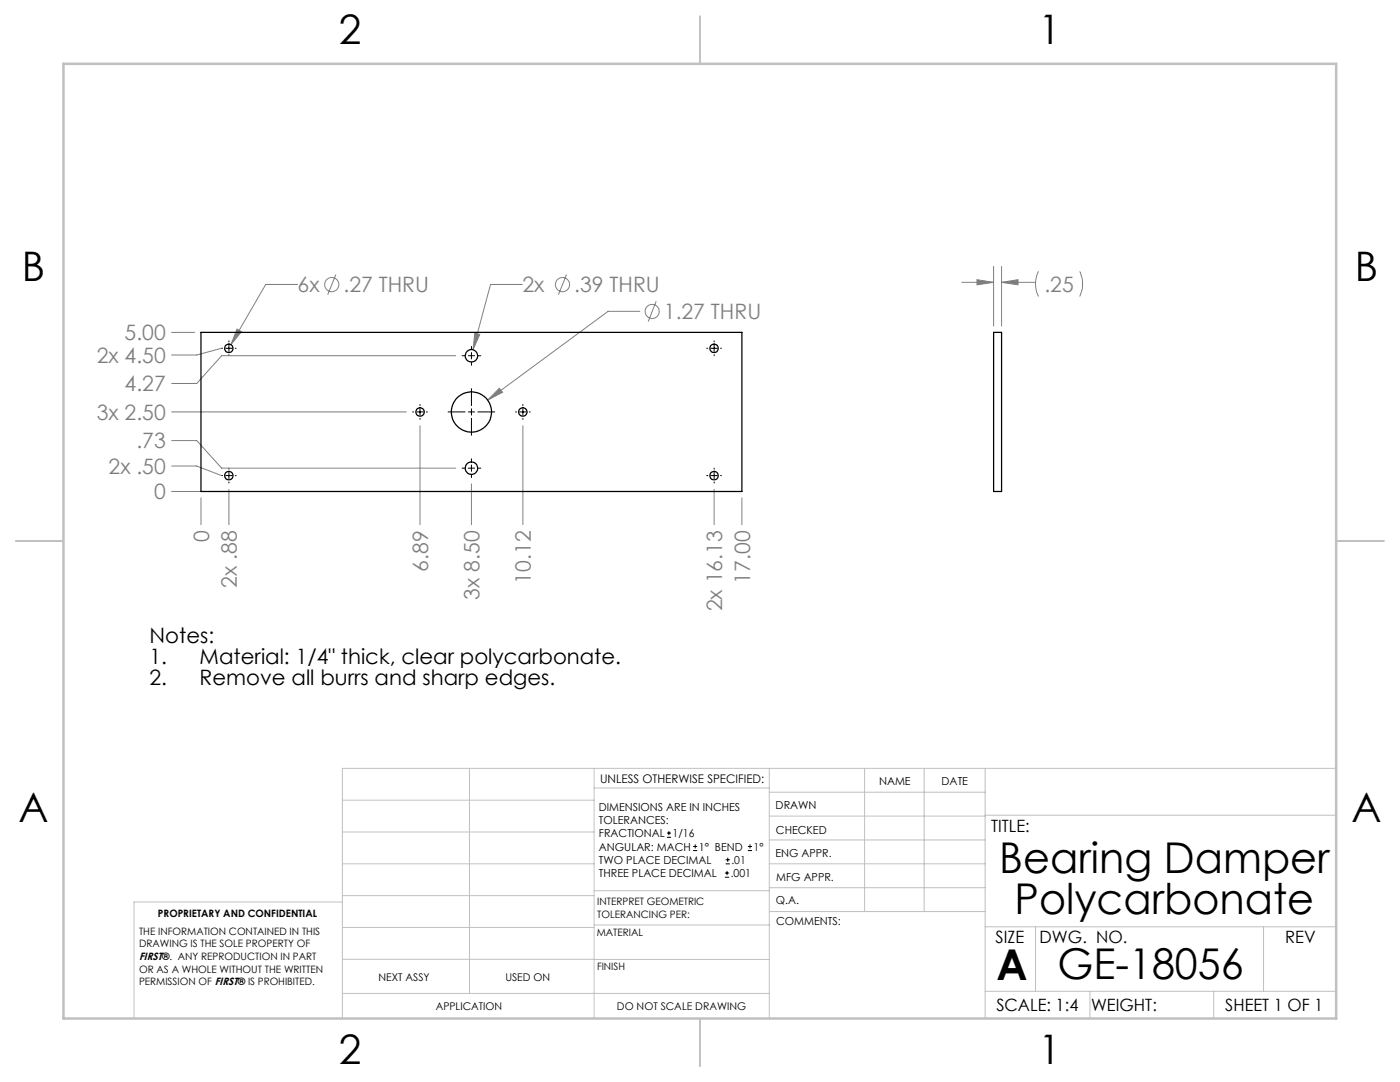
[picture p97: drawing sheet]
<svg xmlns="http://www.w3.org/2000/svg" width="279mm" height="216mm" viewBox="0 0 279 216" stroke-linecap="round" stroke-linejoin="round" font-family="sans-serif">
<defs><g id="words">
<g font-size="8.5">
<text x="199.4" y="174.2">Bearing Damper</text>
<text x="202.5" y="182.3">Polycarbonate</text>
<text x="198.9" y="195.5">A</text>
<text x="211" y="195.4">GE-18056</text>
</g>
<g font-size="8.1">
<text x="67.6" y="8.9">2</text>
<text x="207.3" y="8.9">1</text>
<text x="4.4" y="56.2">B</text>
<text x="270.4" y="56.2">B</text>
<text x="3.7" y="164.1">A</text>
<text x="269.7" y="164.1">A</text>
<text x="67.6" y="212.4">2</text>
<text x="207.3" y="212.4">1</text>
</g>
<g font-size="4.2" fill="#808080">
<text x="59.4" y="58.3">6x</text>
<text x="68.6" y="58.3">.27 THRU</text>
<text x="104.3" y="58.3">2x</text>
<text x="114.6" y="58.3">.39 THRU</text>
<text x="208.4" y="58.2">.25</text>
<text x="132.5" y="63.7">1.27 THRU</text>
<text x="24.9" y="67.9">5.00</text>
<text x="19.3" y="72.4">2x 4.50</text>
<text x="19.3" y="83.8">3x 2.50</text>
<text x="24.9" y="78.1">4.27</text>
<text x="27.2" y="89.5">.73</text>
<text x="21.7" y="94.6">2x .50</text>
<text x="30.7" y="99.7">0</text>
<text x="41.7" y="108.2" transform="rotate(-90 41.7 108.2)">0</text>
<text x="47.3" y="117.3" transform="rotate(-90 47.3 117.3)">2x .88</text>
<text x="85.4" y="114.1" transform="rotate(-90 85.4 114.1)">6.89</text>
<text x="95.7" y="119.6" transform="rotate(-90 95.7 119.6)">3x 8.50</text>
<text x="106" y="116.4" transform="rotate(-90 106 116.4)">10.12</text>
<text x="149.7" y="116.4" transform="rotate(-90 149.7 116.4)">17.00</text>
<text x="144.1" y="122" transform="rotate(-90 144.1 122)">2x 16.13</text>
</g>
<g font-size="4.2">
<text x="29.8" y="128.3">Notes:</text>
<text x="29.8" y="132.4">1.</text>
<text x="29.8" y="136.6">2.</text>
<text x="39.8" y="132.4">Material: 1/4&quot; thick, clear polycarbonate.</text>
<text x="39.8" y="136.6">Remove all burrs and sharp edges.</text>
</g>
<g font-size="3.4">
<text x="197.8" y="166">TITLE:</text>
<text x="198.7" y="188.1">SIZE</text>
<text x="207.5" y="188.1">DWG. NO.</text>
<text x="256.5" y="188.2">REV</text>
<text x="198.8" y="201.7">SCALE: 1:4</text>
<text x="217.7" y="201.8">WEIGHT:</text>
<text x="244.5" y="201.7">SHEET 1 OF 1</text>
</g>
<text font-size="2.4" x="119.8" y="156.2">UNLESS OTHERWISE SPECIFIED:</text>
<g font-size="2.2">
<text x="119.5" y="161.8">DIMENSIONS ARE IN INCHES</text>
<text x="154.8" y="161.4">DRAWN</text>
<text x="175.4" y="156.6">NAME</text>
<text x="187.9" y="156.7">DATE</text>
<text x="119.5" y="164.4">TOLERANCES:</text>
<text x="119.5" y="167.1">FRACTIONAL</text>
<text x="134.2" y="167.1">1/16</text>
<text x="154.9" y="166.3">CHECKED</text>
<text x="119.5" y="172.4">TWO PLACE DECIMAL</text>
<text x="119.5" y="169.7">ANGULAR: MACH</text>
<text x="139.5" y="169.7">1° BEND</text>
<text x="146" y="172.4">.01</text>
<text x="150.4" y="169.7">1°</text>
<text x="154.8" y="171">ENG APPR.</text>
<text x="119.5" y="175">THREE PLACE DECIMAL</text>
<text x="145.8" y="175">.001</text>
<text x="154.9" y="175.7">MFG APPR.</text>
<text x="154.9" y="180.4">Q.A.</text>
<text x="154.9" y="184.6">COMMENTS:</text>
</g>
<g font-size="2.1">
<text x="27.8" y="191.6">FIRST®. ANY REPRODUCTION IN PART</text>
<text x="75.5" y="195.7">NEXT ASSY</text>
<text x="100.9" y="195.7">USED ON</text>
<text x="86.9" y="201.5">APPLICATION</text>
<text x="123.1" y="201.6">DO NOT SCALE DRAWING</text>
</g>
<g font-size="2">
<text x="31.5" y="182.9">PROPRIETARY AND CONFIDENTIAL</text>
<text x="119.2" y="180.6">INTERPRET GEOMETRIC</text>
<text x="119.2" y="183.1">TOLERANCING PER:</text>
<text x="27.8" y="186.5">THE INFORMATION CONTAINED IN THIS</text>
<text x="27.8" y="189">DRAWING IS THE SOLE PROPERTY OF</text>
<text x="119.1" y="186.7">MATERIAL</text>
<text x="27.8" y="194.1">OR AS A WHOLE WITHOUT THE WRITTEN</text>
<text x="27.8" y="196.6">PERMISSION OF FIRST® IS PROHIBITED.</text>
<text x="119.1" y="193.5">FINISH</text>
</g>
</g></defs>
<g fill="none" stroke="#c0c0c0" stroke-width=".2">
<path d="M68.3 159.7h50.3M93.7 153.3v44.9M118.6 153.3v49.9M118.6 157.2h34.9M153.5 153.3v49.9M153.5 158.1h43.1M172.5 153.3v28.6M184.4 153.3v28.6M196.6 153.3v49.9M266.7 153.3h-198.4v49.9M68.3 178.7h50.3M68.3 172.4h50.3"/>
<path d="M68.3 166h50.3M68.3 180h-41.6v23.2M118.6 177.7h35M153.5 167.6h43.1M153.5 162.8h43.1M153.5 172.4h43.1M153.5 177.1h43.1M196.6 162.7h70.1M68.3 198.2h85.2M68.3 191.4l85.2 .1M68.3 185.1h50.3M118.6 184.6h35"/>
<path d="M153.6 181.9h43M196.6 197.8h70.1M196.6 184.9h70.1M206.7 184.9v12.9M217.5 197.8v5.4M242.2 197.8v5.4M252.2 184.9v12.9"/>
</g>
<path d="M139.7 3.2v9.5M3.1 107.9h9.6M266.7 107.9h9.5M139.7 203.2v9.6" fill="none" stroke="#c0c0c0" stroke-width=".25"/>
<path d="M12.7 12.7h254v190.5h-254z" fill="none" stroke="#c0c0c0" stroke-width=".5"/>
<g fill="none" stroke="#808080" stroke-width=".2">
<path d="M59.4 56.8h-6.4l-6.9 12M67 54.8l-1.6 4M104.2 56.8h-6.3l-3.5 13M113.1 54.8l-1.7 4M191.9 56.3h6.4M195 55.8l3.3 .5-3.3 .5zM198.3 53.2v11.9M199.9 56.3l3.3-.5v1zM199.9 53.2v11.9M199.9 56.3h6.8M207.3 54.2a5.5 5.5 0 0 0 0 5M215.5 54.2a5.8 5.8 0 0 1 0 5"/>
<path d="M34.3 66.3h4.5M44.2 69.5l-4.9 1.3h-5M47.3 65.7l.9 .5-2.1 2.6zM90.9 71h-46.7l-4.9 5.5h-5M94.8 66.5l.9 .2-1.3 3.1zM99.7 77.5l.6 .8-3 1.5zM127.7 62.1h-6.3l-24.1 17.7M131 60.1l-1.6 4.1M34.3 98.1h5.8M34.3 93h5l4.9 1.9M34.3 87.9h5l4.9 5.5h46.7M34.3 82.2h46.8"/>
<path d="M40.1 99.3v5.4M45.7 97.6v7.1M83.8 84.9v19.8M94.1 96.6v8.1M104.4 84.9v19.8M142.5 97.6v7.1M148.1 99.3v5.4"/>
<circle cx="66.2" cy="56.8" r="1.42"/>
<circle cx="112.2" cy="56.8" r="1.42"/>
<circle cx="130.2" cy="62.1" r="1.4"/>
</g>
<g fill="none" stroke="#000" stroke-width=".2">
<path d="M44.2 69.5h.2M45 69.5h1.3M45.7 68v.2M45.7 68.9v1.2M45.7 70.8v.2M47 69.5h.1M92.2 71h.6M93.5 71h1.2M94.1 69.1v.6M94.1 70.3v1.3M94.1 72.2v.7M94.1 77.5v3.4"/>
<path d="M95.4 71h.6M141 69.5h.3M141.9 69.5h1.3M142.5 68v.2M142.5 68.9v1.2M142.5 70.8v.2M143.8 69.5h.2M44.2 94.9h.2M45 94.9h1.3M45.7 93.4v.2M45.7 94.3v1.2M45.7 96.2v.2"/>
<path d="M47 94.9h.1M82.3 82.2h.3M83.2 82.2h1.3M83.8 80.7v.2M83.8 81.6v1.2M83.8 83.5v.2M85.1 82.2h.2M89.4 82.2h3.4M92.2 93.4h.6M93.5 82.2h1.2M93.5 93.4h1.2M94.1 81.6v1.2"/>
<path d="M94.1 83.5v3.4M94.1 91.5v.6M94.1 92.8v1.3M94.1 94.7v.6M95.4 82.2h3.3M95.4 93.4h.6M102.9 82.2h.2M103.7 82.2h1.3M104.4 80.7v.2M104.4 81.6v1.2M104.4 83.5v.2M105.6 82.2h.2"/>
<path d="M141 94.9h.3M141.9 94.9h1.3M142.5 93.4v.2M142.5 94.3v1.2M142.5 96.2v.2M143.8 94.9h.2"/>
</g>
<path d="M47.3 65.7l-1.2 3.1 2.1-2.6zM94.8 66.5l-.4 3.3 1.3-3.1zM99.7 77.5l-2.4 2.3 3-1.5zM199.9 56.3l3.3-.5v1zM195 55.8l3.3 .5-3.3 .5z" fill="#808080"/>
<g fill="none" stroke="#000" stroke-width=".25">
<path d="M40.1 66.3h108v31.8h-108zM198.3 66.3h1.6v31.8h-1.6z"/>
<circle cx="45.7" cy="69.5" r=".85"/>
<circle cx="94.1" cy="71" r="1.24"/>
<circle cx="142.5" cy="69.5" r=".85"/>
<circle cx="45.7" cy="94.9" r=".85"/>
<circle cx="83.8" cy="82.2" r=".85"/>
<circle cx="94.1" cy="93.4" r="1.24"/>
<circle cx="94.1" cy="82.2" r="4"/>
<circle cx="104.3" cy="82.2" r=".85"/>
<circle cx="142.5" cy="94.9" r=".85"/>
</g>
<g fill="none" stroke="#000" stroke-width=".2">
<path d="M133.1 167.1h.8M133.1 166.2h.8M133.5 165.8v.9M138.3 169.7h.8M138.3 168.9h.8M138.7 168.5v.8M144.7 175h.8M144.7 174.2h.8M144.8 172.4h.9M144.8 171.6h.9M145.1 173.8v.8M145.2 171.1v.9"/>
<path d="M149.3 169.7h.8M149.3 168.9h.8M149.7 168.5v.8"/>
</g>
<use href="#words"/>
</svg>
